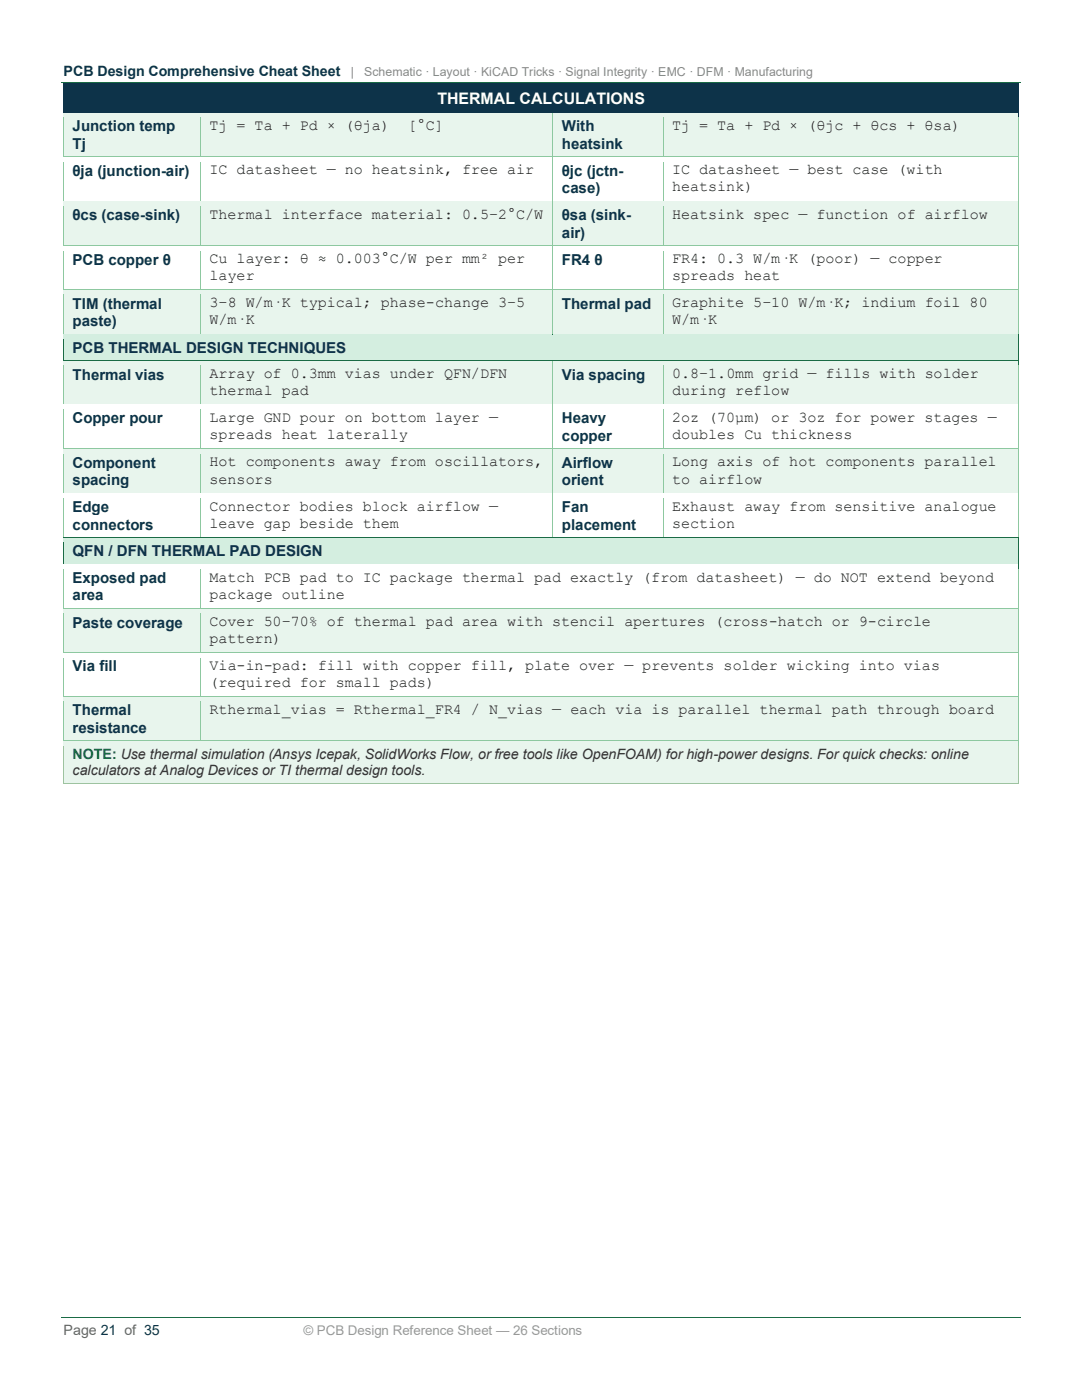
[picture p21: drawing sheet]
<svg xmlns="http://www.w3.org/2000/svg" width="216mm" height="279mm" viewBox="0 0 216 279" stroke-linecap="round" stroke-linejoin="round" font-family="sans-serif">
<defs><g id="words">
<text font-size="3.2" fill="#fff" x="87.3" y="20.7">THERMAL CALCULATIONS</text>
<g font-size="3" fill="#0d3349">
<text x="14.5" y="26.2">Junction temp</text>
<text x="14.5" y="29.7">Tj</text>
<text x="112.1" y="26.2">With</text>
<text x="112.1" y="29.7">heatsink</text>
<text x="14.5" y="35.1">θja (junction-air)</text>
<text x="112.1" y="35.1">θjc (jctn-</text>
<text x="112.1" y="38.5">case)</text>
<text x="14.5" y="43.9">θcs (case-sink)</text>
<text x="112.1" y="43.9">θsa (sink-</text>
<text x="112.1" y="47.4">air)</text>
<text x="14.5" y="52.8">PCB copper θ</text>
<text x="112.1" y="52.8">FR4 θ</text>
<text x="14.5" y="61.6">TIM (thermal</text>
<text x="14.5" y="65.1">paste)</text>
<text x="112.1" y="61.6">Thermal pad</text>
<text x="14.5" y="70.4">PCB THERMAL DESIGN TECHNIQUES</text>
<text x="14.5" y="75.7">Thermal vias</text>
<text x="112.1" y="75.7">Via spacing</text>
<text x="14.5" y="84.5">Copper pour</text>
<text x="112.1" y="84.5">Heavy</text>
<text x="112.1" y="87.9">copper</text>
<text x="14.5" y="93.4">Component</text>
<text x="112.1" y="93.4">Airflow</text>
<text x="14.5" y="96.8">spacing</text>
<text x="112.1" y="96.8">orient</text>
<text x="14.5" y="102.3">Edge</text>
<text x="14.5" y="105.7">connectors</text>
<text x="112.1" y="102.3">Fan</text>
<text x="112.1" y="105.7">placement</text>
<text x="14.5" y="111.1">QFN / DFN THERMAL PAD DESIGN</text>
<text x="14.5" y="116.4">Exposed pad</text>
<text x="14.5" y="119.8">area</text>
<text x="14.5" y="125.2">Paste coverage</text>
<text x="14.5" y="134">Via fill</text>
<text x="14.5" y="142.8">Thermal</text>
<text x="14.5" y="146.2">resistance</text>
</g>
<g font-size="3" fill="#1a1a1a">
<text x="41.8" y="25.9">Tj = Ta + Pd × (θja)</text>
<text x="81.4" y="25.9">[°C]</text>
<text x="134.1" y="25.9">Tj = Ta + Pd × (θjc + θcs + θsa)</text>
<text x="41.8" y="34.8">IC datasheet — no heatsink, free air</text>
<text x="134.1" y="34.8">IC datasheet — best case (with</text>
<text x="134.1" y="38.2">heatsink)</text>
<text x="41.8" y="43.7">Thermal interface material: 0.5–2°C/W</text>
<text x="134.1" y="43.7">Heatsink spec — function of airflow</text>
<text x="41.8" y="52.5">Cu layer: θ ≈ 0.003°C/W per mm² per</text>
<text x="134.1" y="52.5">FR4: 0.3 W/m·K (poor) — copper</text>
<text x="41.8" y="55.9">layer</text>
<text x="134.1" y="55.9">spreads heat</text>
<text x="41.8" y="61.3">3–8 W/m·K typical; phase-change 3–5</text>
<text x="41.8" y="64.7">W/m·K</text>
<text x="134.1" y="61.3">Graphite 5–10 W/m·K; indium foil 80</text>
<text x="134.1" y="64.7">W/m·K</text>
<text x="41.8" y="75.4">Array of 0.3mm vias under QFN/DFN</text>
<text x="134.1" y="75.4">0.8–1.0mm grid — fills with solder</text>
<text x="41.8" y="78.8">thermal pad</text>
<text x="134.1" y="78.8">during reflow</text>
<text x="41.8" y="84.2">Large GND pour on bottom layer —</text>
<text x="41.8" y="87.6">spreads heat laterally</text>
<text x="134.1" y="84.2">2oz (70µm) or 3oz for power stages —</text>
<text x="134.1" y="87.6">doubles Cu thickness</text>
<text x="41.8" y="93.1">Hot components away from oscillators,</text>
<text x="134.1" y="93.1">Long axis of hot components parallel</text>
<text x="41.8" y="96.5">sensors</text>
<text x="41.8" y="102">Connector bodies block airflow —</text>
<text x="134.1" y="96.5">to airflow</text>
<text x="134.1" y="102">Exhaust away from sensitive analogue</text>
<text x="41.8" y="105.3">leave gap beside them</text>
<text x="134.1" y="105.3">section</text>
<text x="41.8" y="116.1">Match PCB pad to IC package thermal pad exactly (from datasheet) — do NOT extend beyond</text>
<text x="41.8" y="119.5">package outline</text>
<text x="41.8" y="124.9">Cover 50–70% of thermal pad area with stencil apertures (cross-hatch or 9-circle</text>
<text x="41.8" y="128.3">pattern)</text>
<text x="41.8" y="133.7">Via-in-pad: fill with copper fill, plate over — prevents solder wicking into vias</text>
<text x="41.8" y="137.1">(required for small pads)</text>
<text x="41.8" y="142.5">Rthermal_vias = Rthermal_FR4 / N_vias — each via is parallel thermal path through board</text>
</g>
<text font-size="2.8" fill="#0d3349" x="12.7" y="15.2">PCB Design Comprehensive Cheat Sheet</text>
<text font-size="2.8" fill="#1a6b45" x="14.5" y="151.5">NOTE: Use thermal simulation (Ansys Icepak, SolidWorks Flow, or free tools like OpenFOAM) for high-power designs. For quick checks: online</text>
<text font-size="2.8" fill="#333" x="14.5" y="154.8">calculators at Analog Devices or TI thermal design tools.</text>
<text font-size="2.8" fill="#666" x="12.7" y="266.4">Page 21 of 35</text>
<text font-size="2.7" fill="#999" x="60.6" y="266.4">© PCB Design Reference Sheet — 26 Sections</text>
<g font-size="2.5" fill="#888">
<text x="70" y="15.2">|</text>
<text x="72.7" y="15.2">Schematic · Layout · KiCAD Tricks · Signal Integrity · EMC · DFM · Manufacturing</text>
</g>
</g></defs>
<path d="M12.2 16.5h191.5M12.2 262.9h191.5" fill="none" stroke="#1a6b45" stroke-width=".2"/>
<g fill="#0d3349">
<path d="M12.7 16.6h190.5v5.8h-190.5z" fill-rule="evenodd"/>
<path d="M14.5 17.7h187v3.7h-187z" fill-rule="evenodd"/>
<path d="M12.7 16.6v1.1z" fill-rule="evenodd"/>
</g>
<path d="M12.7 16.6h190.5" fill="none" stroke="#0d3349" stroke-width=".2"/>
<g fill="#0d3349">
<path d="M12.7 16.6h190.5v1.1h-190.5z" fill-rule="evenodd"/>
<path d="M203.2 16.6v1.1z" fill-rule="evenodd"/>
<path d="M12.7 21.4h190.5v1h-190.5z" fill-rule="evenodd"/>
</g>
<path d="M12.7 17.7v4.7M203.2 17.7v4.7" fill="none" stroke="#0d3349" stroke-width=".2"/>
<g fill="#e8f5ed">
<path d="M12.7 22.4h27.3v8.9h-27.3z" fill-rule="evenodd"/>
<path d="M14.5 23.4h23.8v3.5h-23.8z" fill-rule="evenodd"/>
<path d="M14.5 26.9h23.8v3.4h-23.8z" fill-rule="evenodd"/>
<path d="M40.1 22.4h70.2v8.9h-70.2z" fill-rule="evenodd"/>
<path d="M41.8 23.4h66.8v3.4h-66.8z" fill-rule="evenodd"/>
<path d="M110.4 22.4h21.9v8.9h-21.9z" fill-rule="evenodd"/>
<path d="M112.1 23.4h18.4v3.5h-18.4z" fill-rule="evenodd"/>
<path d="M112.1 26.9h18.4v3.4h-18.4z" fill-rule="evenodd"/>
<path d="M132.3 22.4h70.9v8.9h-70.9z" fill-rule="evenodd"/>
<path d="M134.1 23.4h67.4v3.4h-67.4z" fill-rule="evenodd"/>
</g>
<path d="M12.7 22.4v1.1z" fill-rule="evenodd" fill="#0d3349"/>
<path d="M12.7 22.5h27.3" fill="none" stroke="#0d3349" stroke-width=".2"/>
<path d="M12.7 22.5h27.3v1h-27.3z" fill-rule="evenodd" fill="#e8f5ed"/>
<path d="M40 22.5v1z" fill-rule="evenodd" fill="#8dc8a0"/>
<path d="M40 22.5h70.3" fill="none" stroke="#0d3349" stroke-width=".2"/>
<path d="M40 22.5h70.3v1h-70.3z" fill-rule="evenodd" fill="#e8f5ed"/>
<path d="M110.3 22.5v1z" fill-rule="evenodd" fill="#8dc8a0"/>
<path d="M110.3 22.5h22" fill="none" stroke="#0d3349" stroke-width=".2"/>
<path d="M110.3 22.5h22v1h-22z" fill-rule="evenodd" fill="#e8f5ed"/>
<path d="M132.3 22.5v1z" fill-rule="evenodd" fill="#8dc8a0"/>
<path d="M132.3 22.5h70.9" fill="none" stroke="#0d3349" stroke-width=".2"/>
<path d="M132.3 22.5h70.9v1h-70.9z" fill-rule="evenodd" fill="#e8f5ed"/>
<path d="M203.2 22.4v1.1z" fill-rule="evenodd" fill="#0d3349"/>
<path d="M12.7 30.3h27.3v1h-27.3z" fill-rule="evenodd" fill="#e8f5ed"/>
<path d="M12.7 23.5v7.8" fill="none" stroke="#8dc8a0" stroke-width=".2"/>
<path d="M40 30.3h70.3v1h-70.3z" fill-rule="evenodd" fill="#e8f5ed"/>
<path d="M40 23.5v7.8" fill="none" stroke="#8dc8a0" stroke-width=".2"/>
<path d="M110.3 30.3h22v1h-22z" fill-rule="evenodd" fill="#e8f5ed"/>
<path d="M110.3 23.5v7.8" fill="none" stroke="#8dc8a0" stroke-width=".2"/>
<path d="M132.3 30.3h70.9v1h-70.9z" fill-rule="evenodd" fill="#e8f5ed"/>
<path d="M132.3 23.5v7.8M203.2 23.5v7.8" fill="none" stroke="#8dc8a0" stroke-width=".2"/>
<g fill="#fff">
<path d="M12.7 31.3h27.3v8.9h-27.3z" fill-rule="evenodd"/>
<path d="M14.5 32.3h23.8v3.4h-23.8z" fill-rule="evenodd"/>
<path d="M40.1 31.3h70.2v8.9h-70.2z" fill-rule="evenodd"/>
<path d="M41.8 32.3h66.8v3.4h-66.8z" fill-rule="evenodd"/>
<path d="M110.4 31.3h21.9v8.9h-21.9z" fill-rule="evenodd"/>
<path d="M112.1 32.3h18.4v3.4h-18.4z" fill-rule="evenodd"/>
<path d="M112.1 35.7h18.4v3.5h-18.4z" fill-rule="evenodd"/>
<path d="M132.3 31.3h70.9v8.9h-70.9z" fill-rule="evenodd"/>
<path d="M134.1 32.3h67.4v3.4h-67.4z" fill-rule="evenodd"/>
<path d="M134.1 35.7h67.4v3.4h-67.4z" fill-rule="evenodd"/>
</g>
<path d="M12.7 31.3v1z" fill-rule="evenodd" fill="#8dc8a0"/>
<path d="M12.7 31.3h27.3" fill="none" stroke="#8dc8a0" stroke-width=".2"/>
<path d="M12.7 31.3h27.3v1h-27.3z" fill-rule="evenodd" fill="#fff"/>
<path d="M40 31.3v1z" fill-rule="evenodd" fill="#8dc8a0"/>
<path d="M40 31.3h70.3" fill="none" stroke="#8dc8a0" stroke-width=".2"/>
<path d="M40 31.3h70.3v1h-70.3z" fill-rule="evenodd" fill="#fff"/>
<path d="M110.3 31.3v1z" fill-rule="evenodd" fill="#8dc8a0"/>
<path d="M110.3 31.3h22" fill="none" stroke="#8dc8a0" stroke-width=".2"/>
<path d="M110.3 31.3h22v1h-22z" fill-rule="evenodd" fill="#fff"/>
<path d="M132.3 31.3v1z" fill-rule="evenodd" fill="#8dc8a0"/>
<path d="M132.3 31.3h70.9" fill="none" stroke="#8dc8a0" stroke-width=".2"/>
<path d="M132.3 31.3h70.9v1h-70.9z" fill-rule="evenodd" fill="#fff"/>
<path d="M203.2 31.3v1z" fill-rule="evenodd" fill="#8dc8a0"/>
<path d="M12.7 39.2h27.3v1h-27.3z" fill-rule="evenodd" fill="#fff"/>
<path d="M12.7 32.3v7.9" fill="none" stroke="#8dc8a0" stroke-width=".2"/>
<path d="M40 39.2h70.3v1h-70.3z" fill-rule="evenodd" fill="#fff"/>
<path d="M40 32.3v7.9" fill="none" stroke="#8dc8a0" stroke-width=".2"/>
<path d="M110.3 39.2h22v1h-22z" fill-rule="evenodd" fill="#fff"/>
<path d="M110.3 32.3v7.9" fill="none" stroke="#8dc8a0" stroke-width=".2"/>
<path d="M132.3 39.2h70.9v1h-70.9z" fill-rule="evenodd" fill="#fff"/>
<path d="M132.3 32.3v7.9M203.2 32.3v7.9" fill="none" stroke="#8dc8a0" stroke-width=".2"/>
<g fill="#e8f5ed">
<path d="M12.7 40.2h27.3v8.8h-27.3z" fill-rule="evenodd"/>
<path d="M14.5 41.2h23.8v3.4h-23.8z" fill-rule="evenodd"/>
<path d="M40.1 40.2h70.2v8.8h-70.2z" fill-rule="evenodd"/>
<path d="M41.8 41.2h66.8v3.4h-66.8z" fill-rule="evenodd"/>
<path d="M110.4 40.2h21.9v8.8h-21.9z" fill-rule="evenodd"/>
<path d="M112.1 41.2h18.4v3.4h-18.4z" fill-rule="evenodd"/>
<path d="M112.1 44.6h18.4v3.5h-18.4z" fill-rule="evenodd"/>
<path d="M132.3 40.2h70.9v8.8h-70.9z" fill-rule="evenodd"/>
<path d="M134.1 41.2h67.4v3.4h-67.4z" fill-rule="evenodd"/>
</g>
<path d="M12.7 40.2v1z" fill-rule="evenodd" fill="#8dc8a0"/>
<path d="M12.7 40.2h27.3" fill="none" stroke="#8dc8a0" stroke-width=".2"/>
<path d="M12.7 40.2h27.3v1h-27.3z" fill-rule="evenodd" fill="#e8f5ed"/>
<path d="M40 40.2v1z" fill-rule="evenodd" fill="#8dc8a0"/>
<path d="M40 40.2h70.3" fill="none" stroke="#8dc8a0" stroke-width=".2"/>
<path d="M40 40.2h70.3v1h-70.3z" fill-rule="evenodd" fill="#e8f5ed"/>
<path d="M110.3 40.2v1z" fill-rule="evenodd" fill="#8dc8a0"/>
<path d="M110.3 40.2h22" fill="none" stroke="#8dc8a0" stroke-width=".2"/>
<path d="M110.3 40.2h22v1h-22z" fill-rule="evenodd" fill="#e8f5ed"/>
<path d="M132.3 40.2v1z" fill-rule="evenodd" fill="#8dc8a0"/>
<path d="M132.3 40.2h70.9" fill="none" stroke="#8dc8a0" stroke-width=".2"/>
<path d="M132.3 40.2h70.9v1h-70.9z" fill-rule="evenodd" fill="#e8f5ed"/>
<path d="M203.2 40.2v1z" fill-rule="evenodd" fill="#8dc8a0"/>
<path d="M12.7 48.1h27.3v.9h-27.3z" fill-rule="evenodd" fill="#e8f5ed"/>
<path d="M12.7 41.2v7.8" fill="none" stroke="#8dc8a0" stroke-width=".2"/>
<path d="M40 48.1h70.3v.9h-70.3z" fill-rule="evenodd" fill="#e8f5ed"/>
<path d="M40 41.2v7.8" fill="none" stroke="#8dc8a0" stroke-width=".2"/>
<path d="M110.3 48.1h22v.9h-22z" fill-rule="evenodd" fill="#e8f5ed"/>
<path d="M110.3 41.2v7.8" fill="none" stroke="#8dc8a0" stroke-width=".2"/>
<path d="M132.3 48.1h70.9v.9h-70.9z" fill-rule="evenodd" fill="#e8f5ed"/>
<path d="M132.3 41.2v7.8M203.2 41.2v7.8" fill="none" stroke="#8dc8a0" stroke-width=".2"/>
<g fill="#fff">
<path d="M12.7 49.1h27.3v8.7h-27.3z" fill-rule="evenodd"/>
<path d="M14.5 50h23.8v3.5h-23.8z" fill-rule="evenodd"/>
<path d="M40.1 49.1h70.2v8.7h-70.2z" fill-rule="evenodd"/>
<path d="M41.8 50h66.8v3.4h-66.8z" fill-rule="evenodd"/>
<path d="M41.8 53.4h66.8v3.5h-66.8z" fill-rule="evenodd"/>
<path d="M110.4 49.1h21.9v8.7h-21.9z" fill-rule="evenodd"/>
<path d="M112.1 50h18.4v3.5h-18.4z" fill-rule="evenodd"/>
<path d="M132.3 49.1h70.9v8.7h-70.9z" fill-rule="evenodd"/>
<path d="M134.1 50h67.4v3.4h-67.4z" fill-rule="evenodd"/>
<path d="M134.1 53.4h67.4v3.5h-67.4z" fill-rule="evenodd"/>
</g>
<path d="M12.7 49v1z" fill-rule="evenodd" fill="#8dc8a0"/>
<path d="M12.7 49.1h27.3" fill="none" stroke="#8dc8a0" stroke-width=".2"/>
<path d="M12.7 49.1h27.3v.9h-27.3z" fill-rule="evenodd" fill="#fff"/>
<path d="M40 49v1z" fill-rule="evenodd" fill="#8dc8a0"/>
<path d="M40 49.1h70.3" fill="none" stroke="#8dc8a0" stroke-width=".2"/>
<path d="M40 49.1h70.3v.9h-70.3z" fill-rule="evenodd" fill="#fff"/>
<path d="M110.3 49v1z" fill-rule="evenodd" fill="#8dc8a0"/>
<path d="M110.3 49.1h22" fill="none" stroke="#8dc8a0" stroke-width=".2"/>
<path d="M110.3 49.1h22v.9h-22z" fill-rule="evenodd" fill="#fff"/>
<path d="M132.3 49v1z" fill-rule="evenodd" fill="#8dc8a0"/>
<path d="M132.3 49.1h70.9" fill="none" stroke="#8dc8a0" stroke-width=".2"/>
<path d="M132.3 49.1h70.9v.9h-70.9z" fill-rule="evenodd" fill="#fff"/>
<path d="M203.2 49v1z" fill-rule="evenodd" fill="#8dc8a0"/>
<path d="M12.7 56.8h27.3v1h-27.3z" fill-rule="evenodd" fill="#fff"/>
<path d="M12.7 50v7.8" fill="none" stroke="#8dc8a0" stroke-width=".2"/>
<path d="M40 56.8h70.3v1h-70.3z" fill-rule="evenodd" fill="#fff"/>
<path d="M40 50v7.8" fill="none" stroke="#8dc8a0" stroke-width=".2"/>
<path d="M110.3 56.8h22v1h-22z" fill-rule="evenodd" fill="#fff"/>
<path d="M110.3 50v7.8" fill="none" stroke="#8dc8a0" stroke-width=".2"/>
<path d="M132.3 56.8h70.9v1h-70.9z" fill-rule="evenodd" fill="#fff"/>
<path d="M132.3 50v7.8M203.2 50v7.8" fill="none" stroke="#8dc8a0" stroke-width=".2"/>
<g fill="#e8f5ed">
<path d="M12.7 57.8h27.3v8.9h-27.3z" fill-rule="evenodd"/>
<path d="M14.5 58.8h23.8v3.5h-23.8z" fill-rule="evenodd"/>
<path d="M14.5 62.3h23.8v3.4h-23.8z" fill-rule="evenodd"/>
<path d="M40.1 57.8h70.2v8.9h-70.2z" fill-rule="evenodd"/>
<path d="M41.8 58.8h66.8v3.4h-66.8z" fill-rule="evenodd"/>
<path d="M41.8 62.2h66.8v3.4h-66.8z" fill-rule="evenodd"/>
<path d="M110.4 57.8h21.9v8.9h-21.9z" fill-rule="evenodd"/>
<path d="M112.1 58.8h18.4v3.5h-18.4z" fill-rule="evenodd"/>
<path d="M132.3 57.8h70.9v8.9h-70.9z" fill-rule="evenodd"/>
<path d="M134.1 58.8h67.4v3.4h-67.4z" fill-rule="evenodd"/>
<path d="M134.1 62.2h67.4v3.4h-67.4z" fill-rule="evenodd"/>
</g>
<path d="M12.7 57.8v1z" fill-rule="evenodd" fill="#8dc8a0"/>
<path d="M12.7 57.8h27.3" fill="none" stroke="#8dc8a0" stroke-width=".2"/>
<path d="M12.7 57.8h27.3v1h-27.3z" fill-rule="evenodd" fill="#e8f5ed"/>
<path d="M40 57.8v1z" fill-rule="evenodd" fill="#8dc8a0"/>
<path d="M40 57.8h70.3" fill="none" stroke="#8dc8a0" stroke-width=".2"/>
<path d="M40 57.8h70.3v1h-70.3z" fill-rule="evenodd" fill="#e8f5ed"/>
<path d="M110.3 57.8v1z" fill-rule="evenodd" fill="#8dc8a0"/>
<path d="M110.3 57.8h22" fill="none" stroke="#8dc8a0" stroke-width=".2"/>
<path d="M110.3 57.8h22v1h-22z" fill-rule="evenodd" fill="#e8f5ed"/>
<path d="M132.3 57.8v1z" fill-rule="evenodd" fill="#8dc8a0"/>
<path d="M132.3 57.8h70.9" fill="none" stroke="#8dc8a0" stroke-width=".2"/>
<path d="M132.3 57.8h70.9v1h-70.9z" fill-rule="evenodd" fill="#e8f5ed"/>
<path d="M203.2 57.8v1z" fill-rule="evenodd" fill="#8dc8a0"/>
<path d="M12.7 65.7h27.3v1h-27.3z" fill-rule="evenodd" fill="#e8f5ed"/>
<path d="M12.7 58.8v7.9" fill="none" stroke="#8dc8a0" stroke-width=".2"/>
<path d="M40 65.7h70.3v1h-70.3z" fill-rule="evenodd" fill="#e8f5ed"/>
<path d="M40 58.8v7.9" fill="none" stroke="#8dc8a0" stroke-width=".2"/>
<path d="M110.3 65.7h22v1h-22z" fill-rule="evenodd" fill="#e8f5ed"/>
<path d="M110.3 58.8v7.9" fill="none" stroke="#8dc8a0" stroke-width=".2"/>
<path d="M132.3 65.7h70.9v1h-70.9z" fill-rule="evenodd" fill="#e8f5ed"/>
<path d="M132.3 58.8v7.9M203.2 58.8v7.9" fill="none" stroke="#8dc8a0" stroke-width=".2"/>
<g fill="#d4eee0">
<path d="M12.7 66.7h190.5v5.2h-190.5z" fill-rule="evenodd"/>
<path d="M14.5 67.6h187v3.4h-187z" fill-rule="evenodd"/>
</g>
<path d="M12.7 66.7v.9z" fill-rule="evenodd" fill="#1a6b45"/>
<path d="M12.7 66.7h27.3" fill="none" stroke="#1a6b45" stroke-width=".2"/>
<g fill="#d4eee0">
<path d="M12.7 66.7h27.3v.9h-27.3z" fill-rule="evenodd"/>
<path d="M40 66.7v.9z" fill-rule="evenodd"/>
</g>
<path d="M40 66.7h70.3" fill="none" stroke="#1a6b45" stroke-width=".2"/>
<g fill="#d4eee0">
<path d="M40 66.7h70.3v.9h-70.3z" fill-rule="evenodd"/>
<path d="M110.3 66.7v.9z" fill-rule="evenodd"/>
</g>
<path d="M110.3 66.7h22" fill="none" stroke="#1a6b45" stroke-width=".2"/>
<g fill="#d4eee0">
<path d="M110.3 66.7h22v.9h-22z" fill-rule="evenodd"/>
<path d="M132.3 66.7v.9z" fill-rule="evenodd"/>
</g>
<path d="M132.3 66.7h70.9" fill="none" stroke="#1a6b45" stroke-width=".2"/>
<path d="M132.3 66.7h70.9v.9h-70.9z" fill-rule="evenodd" fill="#d4eee0"/>
<path d="M203.2 66.7v.9z" fill-rule="evenodd" fill="#1a6b45"/>
<path d="M12.7 71h190.5v.9h-190.5z" fill-rule="evenodd" fill="#d4eee0"/>
<path d="M12.7 67.6v4.3M203.2 67.6v4.3" fill="none" stroke="#1a6b45" stroke-width=".2"/>
<g fill="#e8f5ed">
<path d="M12.7 72h27.3v8.7h-27.3z" fill-rule="evenodd"/>
<path d="M14.5 72.9h23.8v3.5h-23.8z" fill-rule="evenodd"/>
<path d="M40.1 72h70.2v8.7h-70.2z" fill-rule="evenodd"/>
<path d="M41.8 72.9h66.8v3.4h-66.8z" fill-rule="evenodd"/>
<path d="M41.8 76.3h66.8v3.4h-66.8z" fill-rule="evenodd"/>
<path d="M110.4 72h21.9v8.7h-21.9z" fill-rule="evenodd"/>
<path d="M112.1 72.9h18.4v3.5h-18.4z" fill-rule="evenodd"/>
<path d="M132.3 72h70.9v8.7h-70.9z" fill-rule="evenodd"/>
<path d="M134.1 72.9h67.4v3.4h-67.4z" fill-rule="evenodd"/>
<path d="M134.1 76.3h67.4v3.4h-67.4z" fill-rule="evenodd"/>
</g>
<path d="M12.7 71.9v1z" fill-rule="evenodd" fill="#1a6b45"/>
<path d="M12.7 72h27.3" fill="none" stroke="#1a6b45" stroke-width=".2"/>
<path d="M12.7 72h27.3v.9h-27.3z" fill-rule="evenodd" fill="#e8f5ed"/>
<path d="M40 72v.9z" fill-rule="evenodd" fill="#8dc8a0"/>
<path d="M40 72h70.3" fill="none" stroke="#1a6b45" stroke-width=".2"/>
<path d="M40 72h70.3v.9h-70.3z" fill-rule="evenodd" fill="#e8f5ed"/>
<path d="M110.3 72v.9z" fill-rule="evenodd" fill="#8dc8a0"/>
<path d="M110.3 72h22" fill="none" stroke="#1a6b45" stroke-width=".2"/>
<path d="M110.3 72h22v.9h-22z" fill-rule="evenodd" fill="#e8f5ed"/>
<path d="M132.3 72v.9z" fill-rule="evenodd" fill="#8dc8a0"/>
<path d="M132.3 72h70.9" fill="none" stroke="#1a6b45" stroke-width=".2"/>
<path d="M132.3 72h70.9v.9h-70.9z" fill-rule="evenodd" fill="#e8f5ed"/>
<path d="M203.2 71.9v1z" fill-rule="evenodd" fill="#1a6b45"/>
<path d="M12.7 79.7h27.3v1h-27.3z" fill-rule="evenodd" fill="#e8f5ed"/>
<path d="M12.7 72.9v7.8" fill="none" stroke="#8dc8a0" stroke-width=".2"/>
<path d="M40 79.7h70.3v1h-70.3z" fill-rule="evenodd" fill="#e8f5ed"/>
<path d="M40 72.9v7.8" fill="none" stroke="#8dc8a0" stroke-width=".2"/>
<path d="M110.3 79.7h22v1h-22z" fill-rule="evenodd" fill="#e8f5ed"/>
<path d="M110.3 72.9v7.8" fill="none" stroke="#8dc8a0" stroke-width=".2"/>
<path d="M132.3 79.7h70.9v1h-70.9z" fill-rule="evenodd" fill="#e8f5ed"/>
<path d="M132.3 72.9v7.8M203.2 72.9v7.8" fill="none" stroke="#8dc8a0" stroke-width=".2"/>
<g fill="#fff">
<path d="M12.7 80.7h27.3v8.9h-27.3z" fill-rule="evenodd"/>
<path d="M14.5 81.7h23.8v3.4h-23.8z" fill-rule="evenodd"/>
<path d="M40.1 80.7h70.2v8.9h-70.2z" fill-rule="evenodd"/>
<path d="M41.8 81.7h66.8v3.4h-66.8z" fill-rule="evenodd"/>
<path d="M41.8 85.1h66.8v3.4h-66.8z" fill-rule="evenodd"/>
<path d="M110.4 80.7h21.9v8.9h-21.9z" fill-rule="evenodd"/>
<path d="M112.1 81.7h18.4v3.4h-18.4z" fill-rule="evenodd"/>
<path d="M112.1 85.1h18.4v3.5h-18.4z" fill-rule="evenodd"/>
<path d="M132.3 80.7h70.9v8.9h-70.9z" fill-rule="evenodd"/>
<path d="M134.1 81.7h67.4v3.4h-67.4z" fill-rule="evenodd"/>
<path d="M134.1 85.1h67.4v3.4h-67.4z" fill-rule="evenodd"/>
</g>
<path d="M12.7 80.7v1z" fill-rule="evenodd" fill="#8dc8a0"/>
<path d="M12.7 80.7h27.3" fill="none" stroke="#8dc8a0" stroke-width=".2"/>
<path d="M12.7 80.7h27.3v1h-27.3z" fill-rule="evenodd" fill="#fff"/>
<path d="M40 80.7v1z" fill-rule="evenodd" fill="#8dc8a0"/>
<path d="M40 80.7h70.3" fill="none" stroke="#8dc8a0" stroke-width=".2"/>
<path d="M40 80.7h70.3v1h-70.3z" fill-rule="evenodd" fill="#fff"/>
<path d="M110.3 80.7v1z" fill-rule="evenodd" fill="#8dc8a0"/>
<path d="M110.3 80.7h22" fill="none" stroke="#8dc8a0" stroke-width=".2"/>
<path d="M110.3 80.7h22v1h-22z" fill-rule="evenodd" fill="#fff"/>
<path d="M132.3 80.7v1z" fill-rule="evenodd" fill="#8dc8a0"/>
<path d="M132.3 80.7h70.9" fill="none" stroke="#8dc8a0" stroke-width=".2"/>
<path d="M132.3 80.7h70.9v1h-70.9z" fill-rule="evenodd" fill="#fff"/>
<path d="M203.2 80.7v1z" fill-rule="evenodd" fill="#8dc8a0"/>
<path d="M12.7 88.6h27.3v1h-27.3z" fill-rule="evenodd" fill="#fff"/>
<path d="M12.7 81.7v7.9" fill="none" stroke="#8dc8a0" stroke-width=".2"/>
<path d="M40 88.6h70.3v1h-70.3z" fill-rule="evenodd" fill="#fff"/>
<path d="M40 81.7v7.9" fill="none" stroke="#8dc8a0" stroke-width=".2"/>
<path d="M110.3 88.6h22v1h-22z" fill-rule="evenodd" fill="#fff"/>
<path d="M110.3 81.7v7.9" fill="none" stroke="#8dc8a0" stroke-width=".2"/>
<path d="M132.3 88.6h70.9v1h-70.9z" fill-rule="evenodd" fill="#fff"/>
<path d="M132.3 81.7v7.9M203.2 81.7v7.9" fill="none" stroke="#8dc8a0" stroke-width=".2"/>
<g fill="#e8f5ed">
<path d="M12.7 89.6h27.3v8.8h-27.3z" fill-rule="evenodd"/>
<path d="M14.5 90.6h23.8v3.4h-23.8z" fill-rule="evenodd"/>
<path d="M14.5 94h23.8v3.5h-23.8z" fill-rule="evenodd"/>
<path d="M40.1 89.6h70.2v8.8h-70.2z" fill-rule="evenodd"/>
<path d="M41.8 90.6h66.8v3.4h-66.8z" fill-rule="evenodd"/>
<path d="M41.8 94h66.8v3.4h-66.8z" fill-rule="evenodd"/>
<path d="M110.4 89.6h21.9v8.8h-21.9z" fill-rule="evenodd"/>
<path d="M112.1 90.6h18.4v3.4h-18.4z" fill-rule="evenodd"/>
<path d="M112.1 94h18.4v3.5h-18.4z" fill-rule="evenodd"/>
<path d="M132.3 89.6h70.9v8.8h-70.9z" fill-rule="evenodd"/>
<path d="M134.1 90.6h67.4v3.4h-67.4z" fill-rule="evenodd"/>
<path d="M134.1 94h67.4v3.4h-67.4z" fill-rule="evenodd"/>
</g>
<path d="M12.7 89.6v1z" fill-rule="evenodd" fill="#8dc8a0"/>
<path d="M12.7 89.6h27.3" fill="none" stroke="#8dc8a0" stroke-width=".2"/>
<path d="M12.7 89.6h27.3v1h-27.3z" fill-rule="evenodd" fill="#e8f5ed"/>
<path d="M40 89.6v1z" fill-rule="evenodd" fill="#8dc8a0"/>
<path d="M40 89.6h70.3" fill="none" stroke="#8dc8a0" stroke-width=".2"/>
<path d="M40 89.6h70.3v1h-70.3z" fill-rule="evenodd" fill="#e8f5ed"/>
<path d="M110.3 89.6v1z" fill-rule="evenodd" fill="#8dc8a0"/>
<path d="M110.3 89.6h22" fill="none" stroke="#8dc8a0" stroke-width=".2"/>
<path d="M110.3 89.6h22v1h-22z" fill-rule="evenodd" fill="#e8f5ed"/>
<path d="M132.3 89.6v1z" fill-rule="evenodd" fill="#8dc8a0"/>
<path d="M132.3 89.6h70.9" fill="none" stroke="#8dc8a0" stroke-width=".2"/>
<path d="M132.3 89.6h70.9v1h-70.9z" fill-rule="evenodd" fill="#e8f5ed"/>
<path d="M203.2 89.6v1z" fill-rule="evenodd" fill="#8dc8a0"/>
<path d="M12.7 97.5h27.3v.9h-27.3z" fill-rule="evenodd" fill="#e8f5ed"/>
<path d="M12.7 90.6v7.8" fill="none" stroke="#8dc8a0" stroke-width=".2"/>
<path d="M40 97.5h70.3v.9h-70.3z" fill-rule="evenodd" fill="#e8f5ed"/>
<path d="M40 90.6v7.8" fill="none" stroke="#8dc8a0" stroke-width=".2"/>
<path d="M110.3 97.5h22v.9h-22z" fill-rule="evenodd" fill="#e8f5ed"/>
<path d="M110.3 90.6v7.8" fill="none" stroke="#8dc8a0" stroke-width=".2"/>
<path d="M132.3 97.5h70.9v.9h-70.9z" fill-rule="evenodd" fill="#e8f5ed"/>
<path d="M132.3 90.6v7.8M203.2 90.6v7.8" fill="none" stroke="#8dc8a0" stroke-width=".2"/>
<g fill="#fff">
<path d="M12.7 98.5h27.3v8.8h-27.3z" fill-rule="evenodd"/>
<path d="M14.5 99.5h23.8v3.4h-23.8z" fill-rule="evenodd"/>
<path d="M14.5 102.9h23.8v3.5h-23.8z" fill-rule="evenodd"/>
<path d="M40.1 98.5h70.2v8.8h-70.2z" fill-rule="evenodd"/>
<path d="M41.8 99.5h66.8v3.3h-66.8z" fill-rule="evenodd"/>
<path d="M41.8 102.8h66.8v3.4h-66.8z" fill-rule="evenodd"/>
<path d="M110.4 98.5h21.9v8.8h-21.9z" fill-rule="evenodd"/>
<path d="M112.1 99.5h18.4v3.4h-18.4z" fill-rule="evenodd"/>
<path d="M112.1 102.9h18.4v3.5h-18.4z" fill-rule="evenodd"/>
<path d="M132.3 98.5h70.9v8.8h-70.9z" fill-rule="evenodd"/>
<path d="M134.1 99.5h67.4v3.3h-67.4z" fill-rule="evenodd"/>
<path d="M134.1 102.8h67.4v3.4h-67.4z" fill-rule="evenodd"/>
</g>
<path d="M12.7 98.4v1.1z" fill-rule="evenodd" fill="#8dc8a0"/>
<path d="M12.7 98.5h27.3" fill="none" stroke="#8dc8a0" stroke-width=".2"/>
<path d="M12.7 98.5h27.3v1h-27.3z" fill-rule="evenodd" fill="#fff"/>
<path d="M40 98.4v1.1z" fill-rule="evenodd" fill="#8dc8a0"/>
<path d="M40 98.5h70.3" fill="none" stroke="#8dc8a0" stroke-width=".2"/>
<path d="M40 98.5h70.3v1h-70.3z" fill-rule="evenodd" fill="#fff"/>
<path d="M110.3 98.4v1.1z" fill-rule="evenodd" fill="#8dc8a0"/>
<path d="M110.3 98.5h22" fill="none" stroke="#8dc8a0" stroke-width=".2"/>
<path d="M110.3 98.5h22v1h-22z" fill-rule="evenodd" fill="#fff"/>
<path d="M132.3 98.4v1.1z" fill-rule="evenodd" fill="#8dc8a0"/>
<path d="M132.3 98.5h70.9" fill="none" stroke="#8dc8a0" stroke-width=".2"/>
<path d="M132.3 98.5h70.9v1h-70.9z" fill-rule="evenodd" fill="#fff"/>
<path d="M203.2 98.4v1.1z" fill-rule="evenodd" fill="#8dc8a0"/>
<path d="M12.7 106.4h27.3v.9h-27.3z" fill-rule="evenodd" fill="#fff"/>
<path d="M12.7 99.5v7.8" fill="none" stroke="#8dc8a0" stroke-width=".2"/>
<path d="M40 106.4h70.3v.9h-70.3z" fill-rule="evenodd" fill="#fff"/>
<path d="M40 99.5v7.8" fill="none" stroke="#8dc8a0" stroke-width=".2"/>
<path d="M110.3 106.4h22v.9h-22z" fill-rule="evenodd" fill="#fff"/>
<path d="M110.3 99.5v7.8" fill="none" stroke="#8dc8a0" stroke-width=".2"/>
<path d="M132.3 106.4h70.9v.9h-70.9z" fill-rule="evenodd" fill="#fff"/>
<path d="M132.3 99.5v7.8M203.2 99.5v7.8" fill="none" stroke="#8dc8a0" stroke-width=".2"/>
<g fill="#d4eee0">
<path d="M12.7 107.4h190.5v5.2h-190.5z" fill-rule="evenodd"/>
<path d="M14.5 108.3h187v3.4h-187z" fill-rule="evenodd"/>
</g>
<path d="M12.7 107.3v1z" fill-rule="evenodd" fill="#1a6b45"/>
<path d="M12.7 107.4h27.3" fill="none" stroke="#1a6b45" stroke-width=".2"/>
<g fill="#d4eee0">
<path d="M12.7 107.4h27.3v.9h-27.3z" fill-rule="evenodd"/>
<path d="M40 107.4v.9z" fill-rule="evenodd"/>
</g>
<path d="M40 107.4h70.3" fill="none" stroke="#1a6b45" stroke-width=".2"/>
<g fill="#d4eee0">
<path d="M40 107.4h70.3v.9h-70.3z" fill-rule="evenodd"/>
<path d="M110.3 107.4v.9z" fill-rule="evenodd"/>
</g>
<path d="M110.3 107.4h22" fill="none" stroke="#1a6b45" stroke-width=".2"/>
<g fill="#d4eee0">
<path d="M110.3 107.4h22v.9h-22z" fill-rule="evenodd"/>
<path d="M132.3 107.4v.9z" fill-rule="evenodd"/>
</g>
<path d="M132.3 107.4h70.9" fill="none" stroke="#1a6b45" stroke-width=".2"/>
<path d="M132.3 107.4h70.9v.9h-70.9z" fill-rule="evenodd" fill="#d4eee0"/>
<path d="M203.2 107.3v1z" fill-rule="evenodd" fill="#1a6b45"/>
<path d="M12.7 111.7h190.5v.9h-190.5z" fill-rule="evenodd" fill="#d4eee0"/>
<path d="M12.7 108.3v4.3M203.2 108.3v4.3" fill="none" stroke="#1a6b45" stroke-width=".2"/>
<g fill="#fff">
<path d="M12.7 112.6h27.3v8.8h-27.3z" fill-rule="evenodd"/>
<path d="M14.5 113.6h23.8v3.4h-23.8z" fill-rule="evenodd"/>
<path d="M14.5 117h23.8v3.5h-23.8z" fill-rule="evenodd"/>
<path d="M40.1 112.6h163.1v8.8h-163.1z" fill-rule="evenodd"/>
<path d="M41.8 113.6h159.7v3.4h-159.7z" fill-rule="evenodd"/>
<path d="M41.8 117h159.7v3.4h-159.7z" fill-rule="evenodd"/>
</g>
<path d="M12.7 112.6v1z" fill-rule="evenodd" fill="#1a6b45"/>
<path d="M12.7 112.6h27.3" fill="none" stroke="#1a6b45" stroke-width=".2"/>
<path d="M12.7 112.6h27.3v1h-27.3z" fill-rule="evenodd" fill="#fff"/>
<path d="M40 112.6v1z" fill-rule="evenodd" fill="#8dc8a0"/>
<path d="M40 112.6h163.2" fill="none" stroke="#1a6b45" stroke-width=".2"/>
<path d="M40 112.6h163.2v1h-163.2z" fill-rule="evenodd" fill="#fff"/>
<path d="M203.2 112.6v1z" fill-rule="evenodd" fill="#1a6b45"/>
<path d="M12.7 120.5h27.3v.9h-27.3z" fill-rule="evenodd" fill="#fff"/>
<path d="M12.7 113.6v7.8" fill="none" stroke="#8dc8a0" stroke-width=".2"/>
<path d="M40 120.5h163.2v.9h-163.2z" fill-rule="evenodd" fill="#fff"/>
<path d="M40 113.6v7.8M203.2 113.6v7.8" fill="none" stroke="#8dc8a0" stroke-width=".2"/>
<g fill="#e8f5ed">
<path d="M12.7 121.5h27.3v8.7h-27.3z" fill-rule="evenodd"/>
<path d="M14.5 122.4h23.8v3.5h-23.8z" fill-rule="evenodd"/>
<path d="M40.1 121.5h163.1v8.7h-163.1z" fill-rule="evenodd"/>
<path d="M41.8 122.4h159.7v3.4h-159.7z" fill-rule="evenodd"/>
<path d="M41.8 125.8h159.7v3.5h-159.7z" fill-rule="evenodd"/>
</g>
<path d="M12.7 121.4v1z" fill-rule="evenodd" fill="#8dc8a0"/>
<path d="M12.7 121.5h27.3" fill="none" stroke="#8dc8a0" stroke-width=".2"/>
<path d="M12.7 121.5h27.3v.9h-27.3z" fill-rule="evenodd" fill="#e8f5ed"/>
<path d="M40 121.4v1z" fill-rule="evenodd" fill="#8dc8a0"/>
<path d="M40 121.5h163.2" fill="none" stroke="#8dc8a0" stroke-width=".2"/>
<path d="M40 121.5h163.2v.9h-163.2z" fill-rule="evenodd" fill="#e8f5ed"/>
<path d="M203.2 121.4v1z" fill-rule="evenodd" fill="#8dc8a0"/>
<path d="M12.7 129.3h27.3v.9h-27.3z" fill-rule="evenodd" fill="#e8f5ed"/>
<path d="M12.7 122.4v7.8" fill="none" stroke="#8dc8a0" stroke-width=".2"/>
<path d="M40 129.3h163.2v.9h-163.2z" fill-rule="evenodd" fill="#e8f5ed"/>
<path d="M40 122.4v7.8M203.2 122.4v7.8" fill="none" stroke="#8dc8a0" stroke-width=".2"/>
<g fill="#fff">
<path d="M12.7 130.2h27.3v8.8h-27.3z" fill-rule="evenodd"/>
<path d="M14.5 131.2h23.8v3.5h-23.8z" fill-rule="evenodd"/>
<path d="M40.1 130.2h163.1v8.8h-163.1z" fill-rule="evenodd"/>
<path d="M41.8 131.2h159.7v3.4h-159.7z" fill-rule="evenodd"/>
<path d="M41.8 134.6h159.7v3.4h-159.7z" fill-rule="evenodd"/>
</g>
<path d="M12.7 130.2v1.1z" fill-rule="evenodd" fill="#8dc8a0"/>
<path d="M12.7 130.3h27.3" fill="none" stroke="#8dc8a0" stroke-width=".2"/>
<path d="M12.7 130.3h27.3v1h-27.3z" fill-rule="evenodd" fill="#fff"/>
<path d="M40 130.2v1.1z" fill-rule="evenodd" fill="#8dc8a0"/>
<path d="M40 130.3h163.2" fill="none" stroke="#8dc8a0" stroke-width=".2"/>
<path d="M40 130.3h163.2v1h-163.2z" fill-rule="evenodd" fill="#fff"/>
<path d="M203.2 130.2v1.1z" fill-rule="evenodd" fill="#8dc8a0"/>
<path d="M12.7 138h27.3v1h-27.3z" fill-rule="evenodd" fill="#fff"/>
<path d="M12.7 131.3v7.7" fill="none" stroke="#8dc8a0" stroke-width=".2"/>
<path d="M40 138h163.2v1h-163.2z" fill-rule="evenodd" fill="#fff"/>
<path d="M40 131.3v7.7M203.2 131.3v7.7" fill="none" stroke="#8dc8a0" stroke-width=".2"/>
<g fill="#e8f5ed">
<path d="M12.7 139h27.3v8.8h-27.3z" fill-rule="evenodd"/>
<path d="M14.5 140h23.8v3.4h-23.8z" fill-rule="evenodd"/>
<path d="M14.5 143.4h23.8v3.5h-23.8z" fill-rule="evenodd"/>
<path d="M40.1 139h163.1v8.8h-163.1z" fill-rule="evenodd"/>
<path d="M41.8 140h159.7v3.4h-159.7z" fill-rule="evenodd"/>
</g>
<path d="M12.7 139v1z" fill-rule="evenodd" fill="#8dc8a0"/>
<path d="M12.7 139h27.3" fill="none" stroke="#8dc8a0" stroke-width=".2"/>
<path d="M12.7 139h27.3v1h-27.3z" fill-rule="evenodd" fill="#e8f5ed"/>
<path d="M40 139v1z" fill-rule="evenodd" fill="#8dc8a0"/>
<path d="M40 139h163.2" fill="none" stroke="#8dc8a0" stroke-width=".2"/>
<path d="M40 139h163.2v1h-163.2z" fill-rule="evenodd" fill="#e8f5ed"/>
<path d="M203.2 139v1z" fill-rule="evenodd" fill="#8dc8a0"/>
<path d="M12.7 146.9h27.3v.9h-27.3z" fill-rule="evenodd" fill="#e8f5ed"/>
<path d="M12.7 140v7.8" fill="none" stroke="#8dc8a0" stroke-width=".2"/>
<path d="M40 146.9h163.2v.9h-163.2z" fill-rule="evenodd" fill="#e8f5ed"/>
<path d="M40 140v7.8M203.2 140v7.8" fill="none" stroke="#8dc8a0" stroke-width=".2"/>
<g fill="#e8f5ed">
<path d="M12.7 147.9h190.5v8.4h-190.5z" fill-rule="evenodd"/>
<path d="M14.5 148.9h187v3.2h-187z" fill-rule="evenodd"/>
<path d="M14.5 152.1h187v3.2h-187z" fill-rule="evenodd"/>
</g>
<path d="M12.7 147.8v1.1z" fill-rule="evenodd" fill="#8dc8a0"/>
<path d="M12.7 147.9h27.3" fill="none" stroke="#8dc8a0" stroke-width=".2"/>
<g fill="#e8f5ed">
<path d="M12.7 147.9h27.3v1h-27.3z" fill-rule="evenodd"/>
<path d="M40 147.9v1z" fill-rule="evenodd"/>
</g>
<path d="M40 147.9h163.2" fill="none" stroke="#8dc8a0" stroke-width=".2"/>
<path d="M40 147.9h163.2v1h-163.2z" fill-rule="evenodd" fill="#e8f5ed"/>
<path d="M203.2 147.8v1.1z" fill-rule="evenodd" fill="#8dc8a0"/>
<path d="M12.7 155.3h190.5v1h-190.5z" fill-rule="evenodd" fill="#e8f5ed"/>
<path d="M12.7 148.9v7.4" fill="none" stroke="#9dc3a0" stroke-width=".2"/>
<path d="M12.7 156.3h190.5M203.2 148.9v7.4" fill="none" stroke="#9dc3a0" stroke-width=".2"/>
<use href="#words"/>
</svg>
